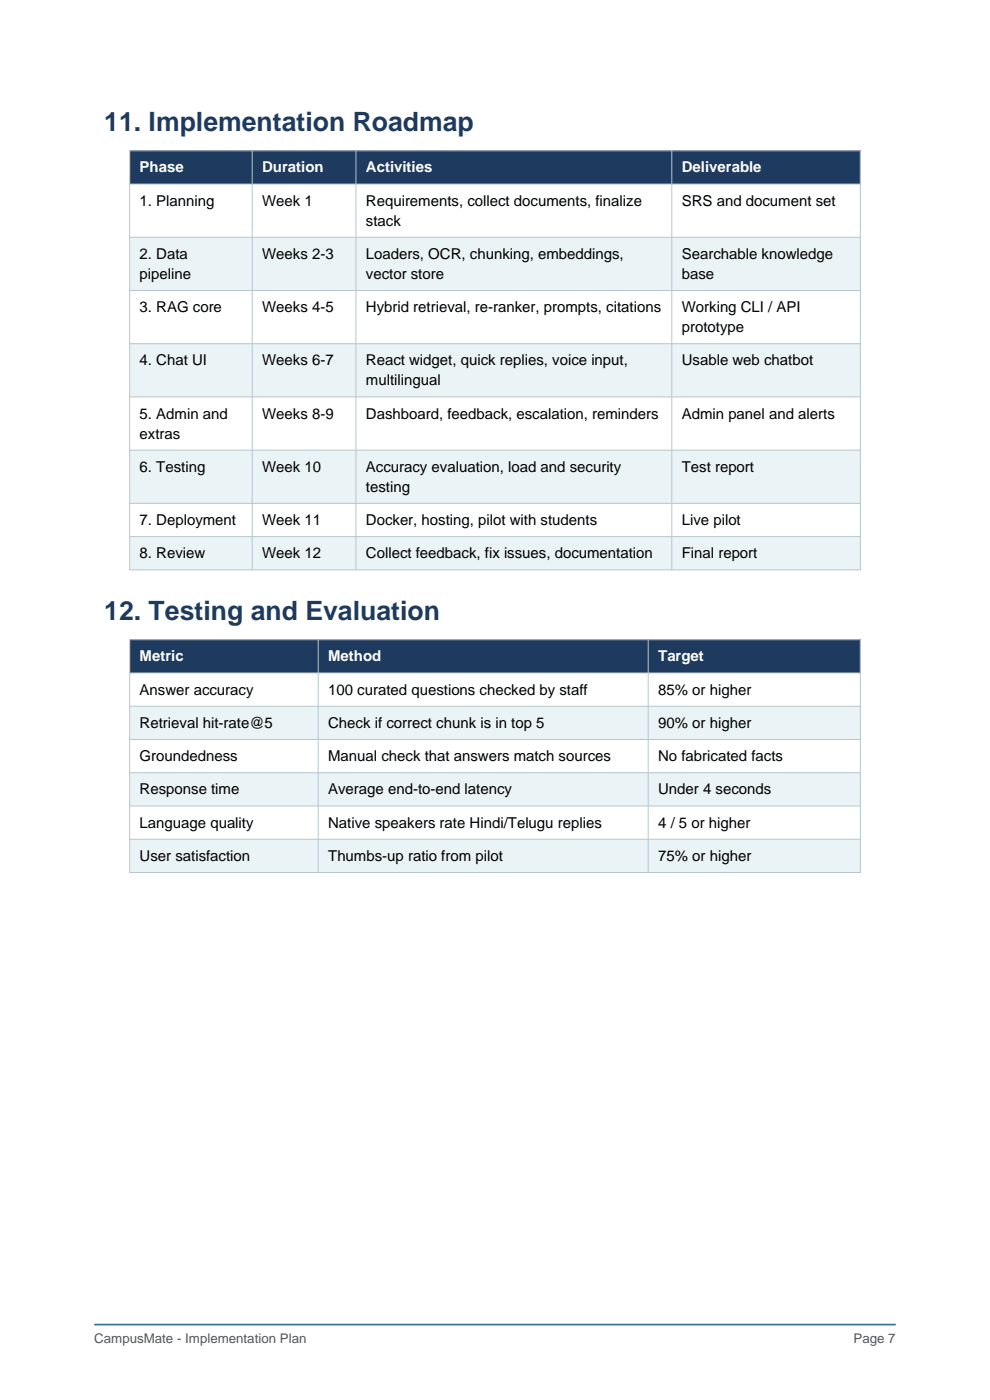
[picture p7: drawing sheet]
<svg xmlns="http://www.w3.org/2000/svg" width="210mm" height="297mm" viewBox="0 0 210 297" stroke-linecap="round" stroke-linejoin="round" font-family="sans-serif">
<defs><g id="words">
<g font-size="5.6" fill="#1f3a5f">
<text x="22.1" y="27.8">11. Implementation Roadmap</text>
<text x="22.1" y="131.5">12. Testing and Evaluation</text>
</g>
<g font-size="3.2" fill="#fff">
<text x="29.6" y="36.6">Phase</text>
<text x="55.6" y="36.6">Duration</text>
<text x="77.6" y="36.6">Activities</text>
<text x="144.6" y="36.6">Deliverable</text>
<text x="29.6" y="140.3">Metric</text>
<text x="69.6" y="140.3">Method</text>
<text x="139.6" y="140.3">Target</text>
</g>
<g font-size="3.2">
<text x="29.6" y="43.6">1. Planning</text>
<text x="55.6" y="43.6">Week 1</text>
<text x="77.6" y="43.6">Requirements, collect documents, finalize</text>
<text x="77.6" y="47.9">stack</text>
<text x="144.6" y="43.6">SRS and document set</text>
<text x="29.6" y="54.9">2. Data</text>
<text x="29.6" y="59.2">pipeline</text>
<text x="55.6" y="54.9">Weeks 2-3</text>
<text x="77.6" y="54.9">Loaders, OCR, chunking, embeddings,</text>
<text x="77.6" y="59.2">vector store</text>
<text x="144.6" y="54.9">Searchable knowledge</text>
<text x="144.6" y="59.2">base</text>
<text x="29.6" y="66.2">3. RAG core</text>
<text x="55.6" y="66.2">Weeks 4-5</text>
<text x="77.6" y="66.2">Hybrid retrieval, re-ranker, prompts, citations</text>
<text x="144.6" y="66.2">Working CLI / API</text>
<text x="144.6" y="70.4">prototype</text>
<text x="29.6" y="77.5">4. Chat UI</text>
<text x="55.6" y="77.5">Weeks 6-7</text>
<text x="77.6" y="77.5">React widget, quick replies, voice input,</text>
<text x="144.6" y="77.5">Usable web chatbot</text>
<text x="77.6" y="81.7">multilingual</text>
<text x="29.6" y="88.8">5. Admin and</text>
<text x="55.6" y="88.8">Weeks 8-9</text>
<text x="77.6" y="88.8">Dashboard, feedback, escalation, reminders</text>
<text x="144.6" y="88.8">Admin panel and alerts</text>
<text x="29.6" y="93">extras</text>
<text x="29.6" y="100.1">6. Testing</text>
<text x="55.6" y="100.1">Week 10</text>
<text x="77.6" y="100.1">Accuracy evaluation, load and security</text>
<text x="144.6" y="100.1">Test report</text>
<text x="77.6" y="104.3">testing</text>
<text x="29.6" y="111.4">7. Deployment</text>
<text x="55.6" y="111.4">Week 11</text>
<text x="77.6" y="111.4">Docker, hosting, pilot with students</text>
<text x="144.6" y="111.4">Live pilot</text>
<text x="29.6" y="118.4">8. Review</text>
<text x="55.6" y="118.4">Week 12</text>
<text x="77.6" y="118.4">Collect feedback, fix issues, documentation</text>
<text x="144.6" y="118.4">Final report</text>
<text x="29.6" y="147.4">Answer accuracy</text>
<text x="69.6" y="147.4">100 curated questions checked by staff</text>
<text x="139.6" y="147.4">85% or higher</text>
<text x="29.6" y="154.4">Retrieval hit-rate@5</text>
<text x="69.6" y="154.4">Check if correct chunk is in top 5</text>
<text x="139.6" y="154.4">90% or higher</text>
<text x="29.6" y="161.5">Groundedness</text>
<text x="69.6" y="161.5">Manual check that answers match sources</text>
<text x="139.6" y="161.5">No fabricated facts</text>
<text x="29.6" y="168.5">Response time</text>
<text x="69.6" y="168.5">Average end-to-end latency</text>
<text x="139.6" y="168.5">Under 4 seconds</text>
<text x="29.6" y="175.6">Language quality</text>
<text x="69.6" y="175.6">Native speakers rate Hindi/Telugu replies</text>
<text x="139.6" y="175.6">4 / 5 or higher</text>
<text x="29.6" y="182.6">User satisfaction</text>
<text x="69.6" y="182.6">Thumbs-up ratio from pilot</text>
<text x="139.6" y="182.6">75% or higher</text>
</g>
<g font-size="2.8" fill="#555">
<text x="20" y="285">CampusMate - Implementation Plan</text>
<text x="181.1" y="285">Page 7</text>
</g>
</g></defs>
<path d="M20 281h170" fill="none" stroke="#14808c" stroke-width=".35"/>
<path d="M27.5 32h155v7h-155z" fill-rule="evenodd" fill="#1f3a5f"/>
<g fill="#eaf3f6">
<path d="M27.5 50.3h155v11.3h-155z" fill-rule="evenodd"/>
<path d="M27.5 72.9h155v11.3h-155z" fill-rule="evenodd"/>
<path d="M27.5 95.5h155v11.3h-155z" fill-rule="evenodd"/>
<path d="M27.5 113.8h155v7.1h-155z" fill-rule="evenodd"/>
</g>
<path d="M27.5 32h155v88.9h-155zM27.5 39h155M53.5 32v88.9M75.5 32v88.9M142.5 32v88.9M27.5 50.3h155M27.5 61.6h155M27.5 72.9h155M27.5 84.2h155M27.5 95.5h155M27.5 106.8h155M27.5 113.8h155" fill="none" stroke="#b8c7cf" stroke-width=".21"/>
<path d="M27.5 135.7h155v7.1h-155z" fill-rule="evenodd" fill="#1f3a5f"/>
<g fill="#eaf3f6">
<path d="M27.5 149.8h155v7.1h-155z" fill-rule="evenodd"/>
<path d="M27.5 163.9h155v7.1h-155z" fill-rule="evenodd"/>
<path d="M27.5 178h155v7.1h-155z" fill-rule="evenodd"/>
</g>
<path d="M27.5 135.7h155v49.4h-155zM67.5 135.7v49.4M137.5 135.7v49.4M27.5 142.8h155M27.5 149.8h155M27.5 156.9h155M27.5 163.9h155M27.5 171h155M27.5 178h155" fill="none" stroke="#b8c7cf" stroke-width=".21"/>
<use href="#words"/>
</svg>
